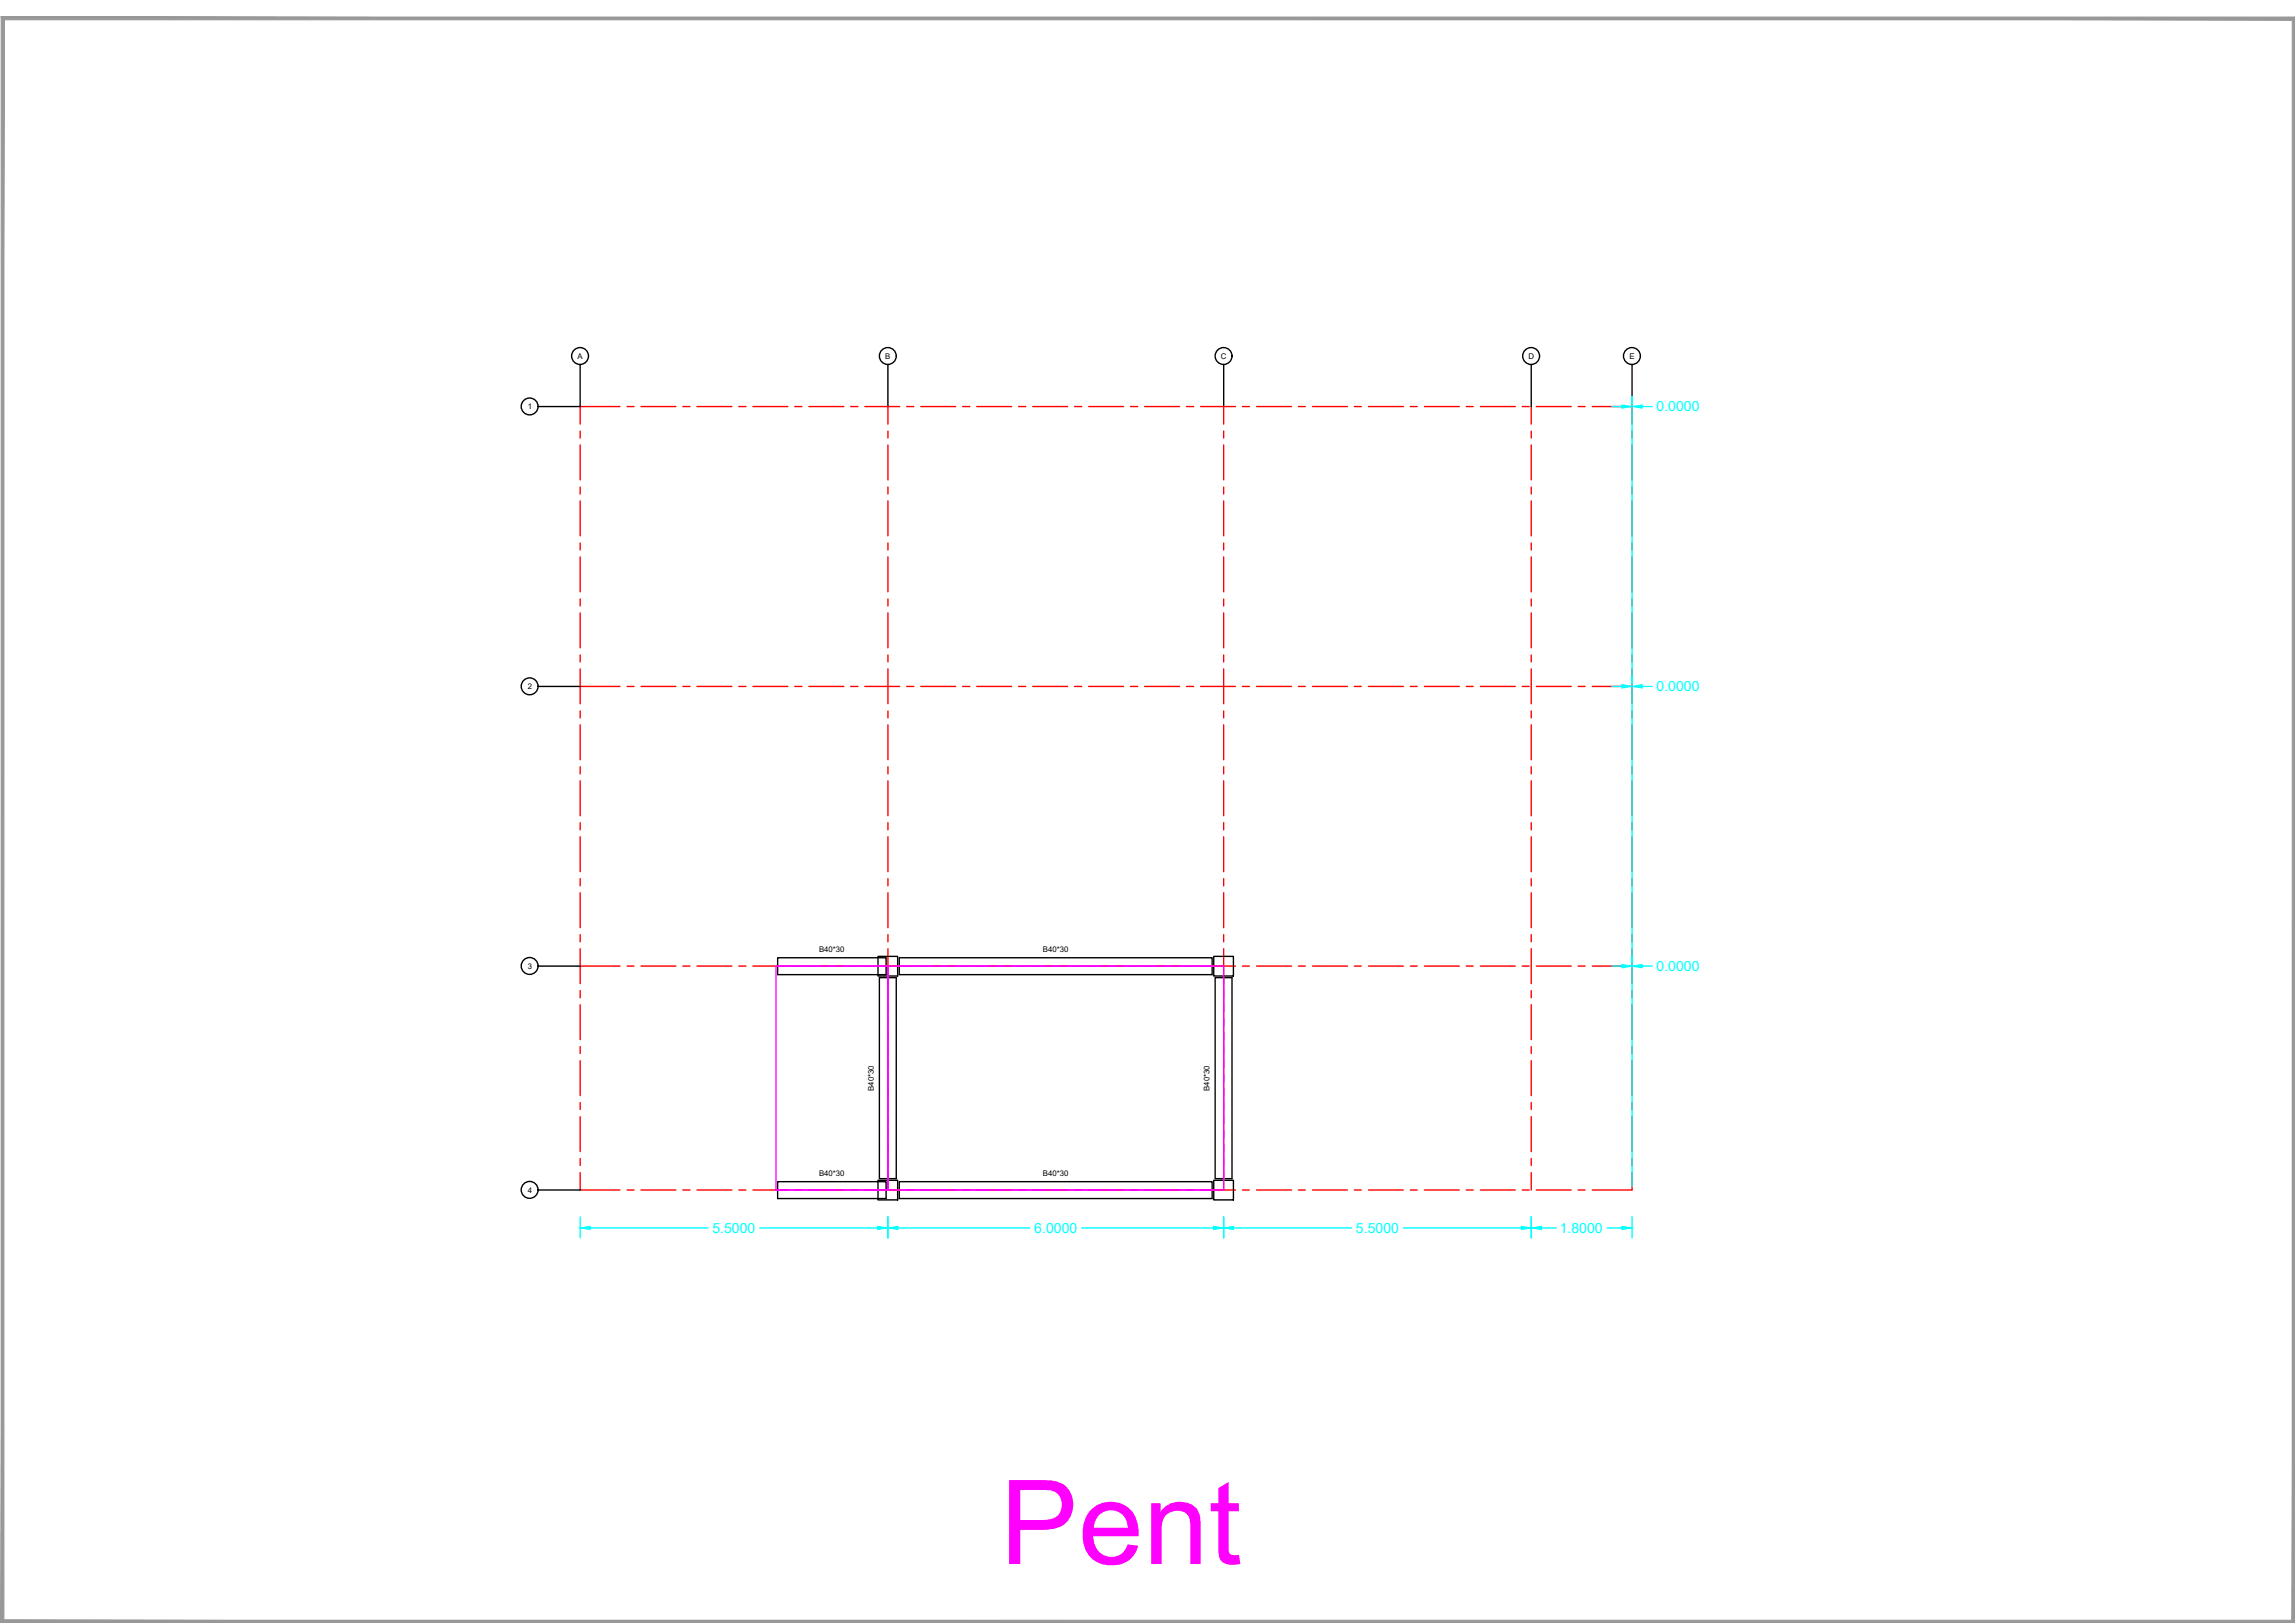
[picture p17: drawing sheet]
<svg xmlns="http://www.w3.org/2000/svg" width="420mm" height="297mm" viewBox="0 0 420 297" stroke-linecap="round" stroke-linejoin="round" font-family="sans-serif">
<defs><g id="words">
<text font-size="21.5" fill="#f0f" x="183.1" y="286.2">Pent</text>
<g font-size="2.6" fill="#0ff">
<text x="303.3" y="75.3">0.0000</text>
<text x="303.3" y="126.5">0.0000</text>
<text x="303.3" y="177.7">0.0000</text>
<text x="130.4" y="225.6">5.5000</text>
<text x="189.4" y="225.6">6.0000</text>
<text x="248.2" y="225.6">5.5000</text>
<text x="285.5" y="225.6">1.8000</text>
</g>
<g font-size="1.4">
<text x="105.7" y="65.7">A</text>
<text x="162.1" y="65.7">B</text>
<text x="223.5" y="65.7">C</text>
<text x="279.8" y="65.7">D</text>
<text x="298.3" y="65.7">E</text>
<text x="96.6" y="74.9">1</text>
<text x="96.6" y="126.1">2</text>
<text x="96.6" y="177.3">3</text>
<text x="149.9" y="174.3">B40*30</text>
<text x="190.9" y="174.3">B40*30</text>
<text x="160" y="199.7" transform="rotate(-90 160 199.7)">B40*30</text>
<text x="221.4" y="199.7" transform="rotate(-90 221.4 199.7)">B40*30</text>
<text x="149.9" y="215.3">B40*30</text>
<text x="190.9" y="215.3">B40*30</text>
<text x="96.6" y="218.3">4</text>
</g>
</g></defs>
<!-- layer: Layer4 -->
<g fill="#989898" stroke="#989898" stroke-width=".18">
<path d="M419.7 3.6v292.9l.5-293.4zM420.2 3.1v293.9l-.5-.5z"/>
<path d="M.7 296.5l419.5 .5-.5-.5zM.7 296.5l419.5 .5h-420z"/>
<path d="M.7 3.6l-.5 293.4 .5-.5zM.2 3.1l.5 .5-.5 293.4z"/>
<path d="M.2 3.1l.5 .5h419zM.2 3.1h420l-.5 .5z"/>
</g>
<!-- layer: GRID -->
<g fill="none" stroke="#f00" stroke-width=".25">
<path d="M106.2 78.9v1.3M113.5 74.4h-7.3v3.2M114.8 74.4h1.3M117.3 74.4h6.4M125 74.4h1.3M127.6 74.4h6.4M135.3 74.4h1.3M137.8 74.4h6.4M145.5 74.4h1.3M148.1 74.4h6.4M155.7 74.4h1.4M158.3 74.4h6.4"/>
<path d="M162.6 74.4v3.2M162.6 78.9v1.3M166 74.4h1.3M168.6 74.4h6.4M176.2 74.4h1.3M178.8 74.4h6.4M186.5 74.4h1.3M189.1 74.4h6.4M196.7 74.4h1.3M199.3 74.4h6.4M207 74.4h1.3M209.6 74.4h6.3"/>
<path d="M217.2 74.4h1.3M219.8 74.4h6.4M224 74.4v3.2M224 78.9v1.3M227.5 74.4h1.2M230 74.4h6.4M237.7 74.4h1.3M240.3 74.4h6.4M247.9 74.4h1.3M250.5 74.4h6.4M258.2 74.4h1.3M260.8 74.4h6.4"/>
<path d="M268.4 74.4h1.3M271 74.4h6.4M278.7 74.4h1.3M280.3 74.4v3.2M280.3 78.9v1.3M281.3 74.4h6.4M288.9 74.4h1.3M291.5 74.4h7.3v3.2M298.8 78.9v1.3M106.2 81.4v6.4M106.2 89.1v1.3M106.2 91.7v6.4"/>
<path d="M106.2 99.4v1.3M162.6 81.4v6.4M162.6 89.1v1.3M162.6 91.7v6.4M162.6 99.4v1.3M224 81.4v6.4M224 89.1v1.3M224 91.7v6.4M224 99.4v1.3M280.3 81.4v6.4M280.3 89.1v1.3M280.3 91.7v6.4"/>
<path d="M280.3 99.4v1.3M298.8 81.4v6.4M298.8 89.1v1.3M298.8 91.7v6.4M298.8 99.4v1.3M106.2 101.9v6.4M106.2 109.6v1.3M106.2 112.2v6.4M106.2 119.9v1.2M162.6 101.9v6.4M162.6 109.6v1.3M162.6 112.2v6.4"/>
<path d="M162.6 119.9v1.2M224 101.9v6.4M224 109.6v1.3M224 112.2v6.4M224 119.9v1.2M280.3 101.9v6.4M280.3 109.6v1.3M280.3 112.2v6.4M280.3 119.9v1.2M298.8 101.9v6.4M298.8 109.6v1.3M298.8 112.2v6.4"/>
<path d="M298.8 119.9v1.2M106.2 122.4v6.4M106.2 130.1v1.3M106.2 132.7v6.4M106.2 125.6h7.3M114.8 125.6h1.3M117.3 125.6h6.4M125 125.6h1.3M127.6 125.6h6.4M135.3 125.6h1.3M137.8 125.6h6.4M145.5 125.6h1.3"/>
<path d="M148.1 125.6h6.4M155.7 125.6h1.4M158.3 125.6h6.4M162.6 122.4v6.4M162.6 130.1v1.3M162.6 132.7v6.4M166 125.6h1.3M168.6 125.6h6.4M176.2 125.6h1.3M178.8 125.6h6.4M186.5 125.6h1.3M189.1 125.6h6.4"/>
<path d="M196.7 125.6h1.3M199.3 125.6h6.4M207 125.6h1.3M209.6 125.6h6.3M217.2 125.6h1.3M219.8 125.6h6.4M224 122.4v6.4M224 130.1v1.3M224 132.7v6.4M227.5 125.6h1.2M230 125.6h6.4M237.7 125.6h1.3"/>
<path d="M240.3 125.6h6.4M247.9 125.6h1.3M250.5 125.6h6.4M258.2 125.6h1.3M260.8 125.6h6.4M268.4 125.6h1.3M271 125.6h6.4M278.7 125.6h1.3M280.3 122.4v6.4M280.3 130.1v1.3M280.3 132.7v6.4M281.3 125.6h6.4"/>
<path d="M288.9 125.6h1.3M291.5 125.6h7.3M298.8 122.4v6.4M298.8 130.1v1.3M298.8 132.7v6.4M106.2 140.3v1.3M106.2 142.9v6.4M106.2 150.6v1.3M106.2 153.1v6.4M162.6 140.3v1.3M162.6 142.9v6.4M162.6 150.6v1.3"/>
<path d="M162.6 153.1v6.4M224 140.3v1.3M224 142.9v6.4M224 150.6v1.3M224 153.1v6.4M280.3 140.3v1.3M280.3 142.9v6.4M280.3 150.6v1.3M280.3 153.1v6.4M298.8 140.3v1.3M298.8 142.9v6.4M298.8 150.6v1.3"/>
<path d="M298.8 153.1v6.4M106.2 160.8v1.3M106.2 163.4v6.4M106.2 171.1v1.3M106.2 173.6v6.4M106.2 176.8h7.3M114.8 176.8h1.3M117.3 176.8h6.4M125 176.8h1.3M127.6 176.8h6.4M135.3 176.8h1.3M137.8 176.8h6.4"/>
<path d="M145.5 176.8h1.3M148.1 176.8h6.4M155.7 176.8h1.4M158.3 176.8h6.4M162.6 160.8v1.3M162.6 163.4v6.4M162.6 171.1v1.3M162.6 173.6v6.4M166 176.8h1.3M168.6 176.8h6.4M176.2 176.8h1.3M178.8 176.8h6.4"/>
<path d="M186.5 176.8h1.3M189.1 176.8h6.4M196.7 176.8h1.3M199.3 176.8h6.4M207 176.8h1.3M209.6 176.8h6.3M217.2 176.8h1.3M219.8 176.8h6.4M224 160.8v1.3M224 163.4v6.4M224 171.1v1.3M224 173.6v6.4"/>
<path d="M227.5 176.8h1.2M230 176.8h6.4M237.7 176.8h1.3M240.3 176.8h6.4M247.9 176.8h1.3M250.5 176.8h6.4M258.2 176.8h1.3M260.8 176.8h6.4M268.4 176.8h1.3M271 176.8h6.4M278.7 176.8h1.3M280.3 160.8v1.3"/>
<path d="M280.3 163.4v6.4M280.3 171.1v1.3M280.3 173.6v6.4M281.3 176.8h6.4M288.9 176.8h1.3M291.5 176.8h7.3M298.8 160.8v1.3M298.8 163.4v6.4M298.8 171.1v1.3M298.8 173.6v6.4M106.2 181.3v1.3M106.2 183.9v6.4"/>
<path d="M106.2 191.5v1.3M106.2 194.1v6.4M162.6 181.3v1.3M162.6 183.9v6.4M162.6 191.5v1.3M162.6 194.1v6.4M224 181.3v1.3M224 183.9v6.4M224 191.5v1.3M224 194.1v6.4M280.3 181.3v1.3M280.3 183.9v6.4"/>
<path d="M280.3 191.5v1.3M280.3 194.1v6.4M298.8 181.3v1.3M298.8 183.9v6.4M298.8 191.5v1.3M298.8 194.1v6.4M106.2 201.8v1.3M106.2 204.4v6.4M106.2 212v1.3M106.2 214.6v3.2h7.3M114.8 217.8h1.3M117.3 217.8h6.4"/>
<path d="M125 217.8h1.3M127.6 217.8h6.4M135.3 217.8h1.3M137.8 217.8h6.4M145.5 217.8h1.3M148.1 217.8h6.4M155.7 217.8h1.4M158.3 217.8h6.4M162.6 201.8v1.3M162.6 204.4v6.4M162.6 212v1.3M162.6 214.6v3.2"/>
<path d="M166 217.8h1.3M168.6 217.8h6.4M176.2 217.8h1.3M178.8 217.8h6.4M186.5 217.8h1.3M189.1 217.8h6.4M196.7 217.8h1.3M199.3 217.8h6.4M207 217.8h1.3M209.6 217.8h6.3M217.2 217.8h1.3M219.8 217.8h6.4"/>
<path d="M224 201.8v1.3M224 204.4v6.4M224 212v1.3M224 214.6v3.2M227.5 217.8h1.2M230 217.8h6.4M237.7 217.8h1.3M240.3 217.8h6.4M247.9 217.8h1.3M250.5 217.8h6.4M258.2 217.8h1.3M260.8 217.8h6.4"/>
<path d="M268.4 217.8h1.3M271 217.8h6.4M278.7 217.8h1.3M280.3 201.8v1.3M280.3 204.4v6.4M280.3 212v1.3M280.3 214.6v3.2M281.3 217.8h6.4M288.9 217.8h1.3M298.8 201.8v1.3M298.8 204.4v6.4M298.8 212v1.3"/>
<path d="M298.8 214.6v3.2h-7.3"/>
</g>
<g fill="none" stroke="#000" stroke-width=".25">
<path d="M106.2 66.7v7.7h-7.7M162.6 66.7v7.7M224 66.7v7.7M280.3 66.7v7.7M298.8 66.7v7.7M98.5 125.6h7.7M98.5 176.8h7.7M98.5 217.8h7.7"/>
<circle cx="97" cy="74.4" r="1.55"/>
<circle cx="106.2" cy="65.2" r="1.55"/>
<circle cx="162.5" cy="65.2" r="1.55"/>
<circle cx="224" cy="65.2" r="1.55"/>
<circle cx="280.3" cy="65.2" r="1.55"/>
<circle cx="298.8" cy="65.2" r="1.55"/>
<circle cx="97" cy="125.6" r="1.55"/>
<circle cx="97" cy="176.8" r="1.55"/>
<circle cx="97" cy="217.8" r="1.55"/>
</g>
<!-- layer: DIMENSIONS -->
<g fill="none" stroke="#0ff" stroke-width=".25">
<path d="M295.1 74.4h1.8M298.8 73.8v-1.3v144.7M300.7 74.4h1.8M295.1 125.6h1.8M300.7 125.6h1.8M295.1 176.8h1.8M300.7 176.8h1.8M106.2 222.7v3.9M108 224.7h21.6M139.1 224.7h21.6M162.6 222.7v3.9M164.4 224.7h24.1"/>
<path d="M198 224.7h24.2M224 222.7v3.9M225.8 224.7h21.6M256.9 224.7h21.6M280.3 222.7v3.9M282.2 224.7h2.7M294.2 224.7h2.7M298.8 222.7v3.9"/>
</g>
<g fill="#0ff" stroke="#0ff" stroke-width=".18">
<path d="M106.2 224.7l1.8-.3v.6z"/>
<path d="M160.7 224.4l1.9 .3-1.9 .3z"/>
<path d="M162.6 224.7l1.8-.3v.6z"/>
<path d="M222.2 224.4l1.8 .3-1.8 .3z"/>
<path d="M224 224.7l1.8-.3v.6z"/>
<path d="M278.5 224.4l1.8 .3-1.8 .3z"/>
<path d="M280.3 224.7l1.9-.3v.6z"/>
<path d="M296.9 224.4l1.9 .3-1.9 .3z"/>
<path d="M296.9 176.5l1.9 .3-1.9 .4z"/>
<path d="M298.8 176.8l1.9-.3v.7z"/>
<path d="M296.9 125.3l1.9 .3-1.9 .3z"/>
<path d="M298.8 125.6l1.9-.3v.6z"/>
<path d="M296.9 74.1l1.9 .3-1.9 .3z"/>
<path d="M298.8 74.4l1.9-.3v.6z"/>
</g>
<!-- layer: COLS -->
<path d="M160.7 175h3.6v3.6h-3.6zM222.2 175h3.6v3.6h-3.6zM160.7 216h3.6v3.6h-3.6zM222.2 216h3.6v3.6h-3.6z" fill="none" stroke="#000" stroke-width=".25"/>
<!-- layer: BEAM -->
<path d="M142.4 175.3h19.8v3.1h-19.8zM161 178.9h3.1v36.8h-3.1zM164.6 175.3h57.3v3.1h-57.3zM222.5 178.9h3.1v36.8h-3.1zM142.4 216.3h19.8v3.1h-19.8zM164.6 216.3h57.3v3.1h-57.3z" fill="none" stroke="#000" stroke-width=".25"/>
<!-- layer: CENTERLINES -->
<g fill="none" stroke="#f0f" stroke-width=".25">
<path d="M142.4 176.8h8M151.7 176.8h1.3M154.2 176.8h8M162.6 178.9v6.3M164.6 176.8h6.3M172.2 176.8h1.2M174.7 176.8h6.4M182.4 176.8h1.3M185 176.8h6.3M192.7 176.8h1.2M195.2 176.8h6.4M202.9 176.8h1.3"/>
<path d="M205.4 176.8h6.4M213.1 176.8h1.3M215.7 176.8h6.2M224 178.9v6.3M162.6 186.4v1.3M162.6 189v6.4M162.6 196.7v1.2M162.6 199.2v6.4M224 186.4v1.3M224 189v6.4M224 196.7v1.2M224 199.2v6.4"/>
<path d="M142.4 217.8h8M151.7 217.8h1.3M154.2 217.8h8M162.6 206.9v1.3M162.6 209.5v6.2M164.6 217.8h6.3M172.2 217.8h1.2M174.7 217.8h6.4M182.4 217.8h1.3M185 217.8h6.3M192.7 217.8h1.2M195.2 217.8h6.4"/>
<path d="M202.9 217.8h1.3M205.4 217.8h6.4M213.1 217.8h1.3M215.7 217.8h6.2M224 206.9v1.3M224 209.5v6.2"/>
</g>
<!-- layer: SLAB -->
<path d="M142.1 176.8h20.5v41h-20.5zM162.6 176.8h61.4v41h-61.4z" fill="none" stroke="#f0f" stroke-width=".25"/>
<use href="#words"/>
</svg>
